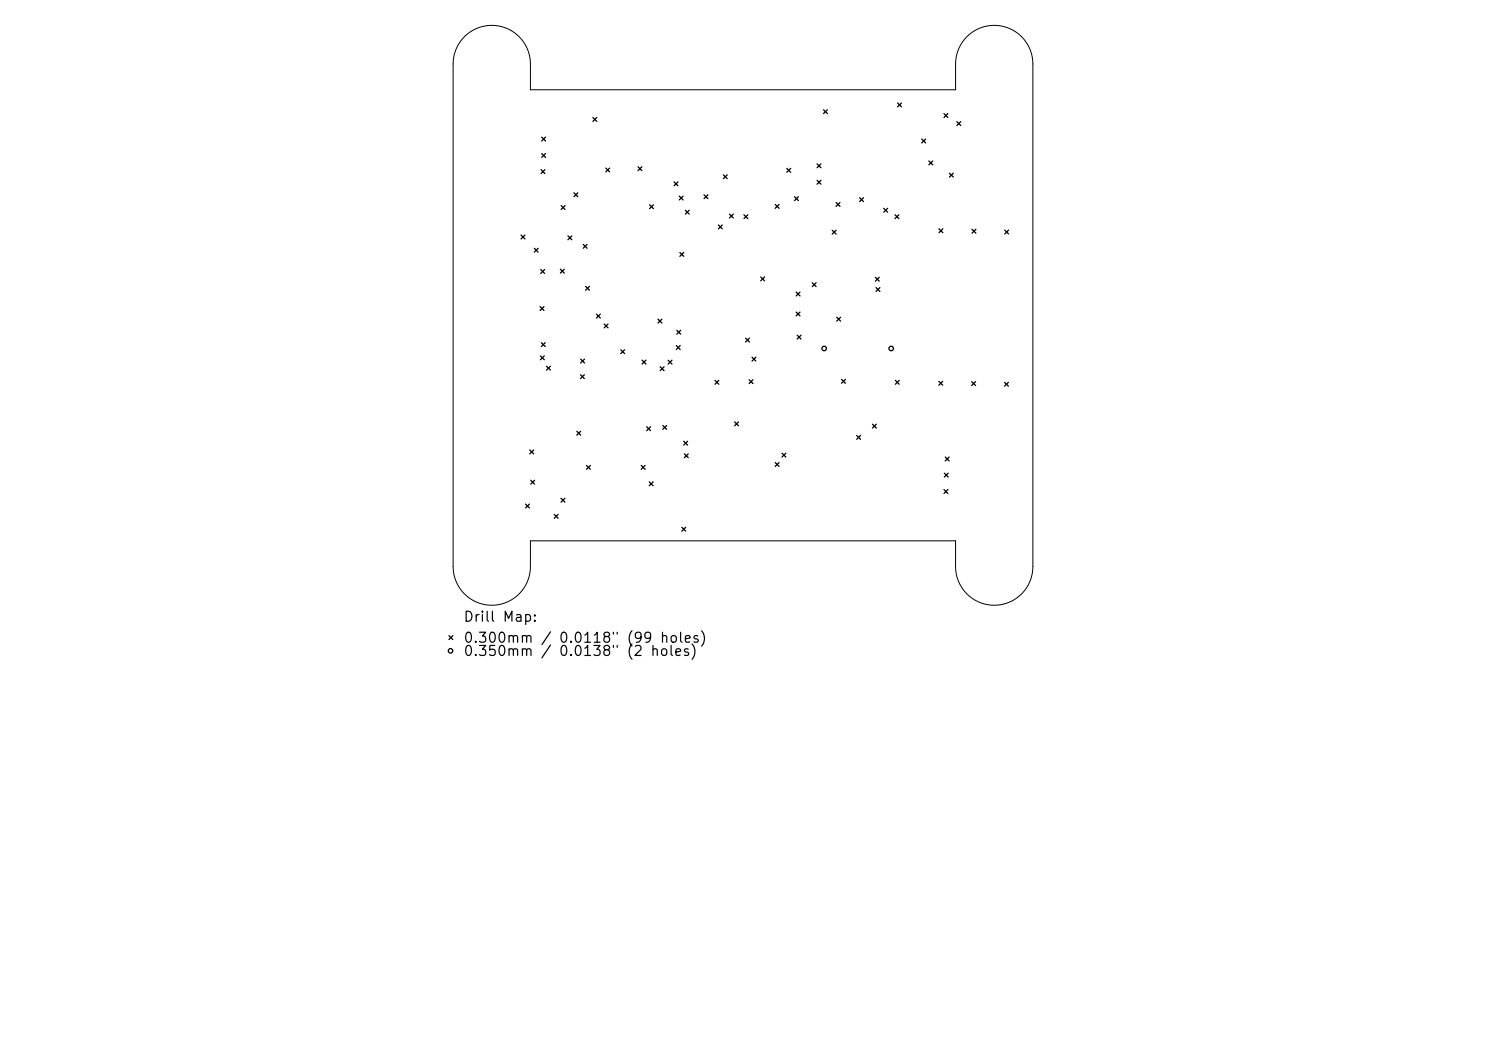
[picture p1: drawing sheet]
<svg xmlns="http://www.w3.org/2000/svg" width="297mm" height="210mm" viewBox="0 0 297 210" stroke-linecap="round" stroke-linejoin="round" font-family="sans-serif">
<defs><g id="words">
<g font-size="2">
<text x="92.5" y="124.7">Drill Map:</text>
<text x="92.5" y="128.9">0.300mm / 0.0118&quot; (99 holes)</text>
<text x="92.5" y="131.6">0.350mm</text>
<text x="111.5" y="131.6">0.0138&quot; (2</text>
</g>
</g></defs>
<path d="M92.8 7.3a7.7 7.7 0 0 1 8.4-1.6 7.7 7.7 0 0 1 4.8 7.1v5.1h85v-5.1a7.7 7.7 0 0 1 7.7-7.7 7.7 7.7 0 0 1 7.7 7.7v100.4a7.7 7.7 0 0 1-7.7 7.7 7.7 7.7 0 0 1-7.7-7.7v-5.1h-85v5.1a7.7 7.7 0 0 1-7.7 7.7 7.7 7.7 0 0 1-7.7-7.7v-100.4a7.7 7.7 0 0 1 2.2-5.5z" fill="none" stroke="#000" stroke-width=".2"/>
<g fill="none" stroke="#000" stroke-width=".26">
<path d="M108.1 33.9l.8 .8M108.3 27.4l.7 .8M108.3 30.7l.7 .8M108.9 33.9l-.8 .8M109 27.4l-.7 .8M109 30.7l-.7 .8M114.7 38.5l.8 .8M115.5 38.5l-.8 .8M118.5 23.5l.8 .7M119.3 23.5l-.8 .7M121.1 33.6l.7 .8M121.8 33.6l-.7 .8"/>
<path d="M127.5 33.3l.8 .8M128.3 33.3l-.8 .8M134.7 36.4l.8 .7M135.5 36.4l-.8 .7M135.8 39.2l.7 .8M136.5 39.2l-.7 .8M140.7 38.9l.8 .8M141.5 38.9l-.8 .8M144.6 34.9l.7 .8M145.3 34.9l-.7 .8M157.3 33.6l.7 .8M158 33.6l-.7 .8"/>
<path d="M158.8 39.3l.8 .8M159.6 39.3l-.8 .8M163.3 32.7l.8 .8M163.3 36l.8 .8M164.1 32.7l-.8 .8M164.1 36l-.8 .8M164.6 21.9l.8 .8M165.4 21.9l-.8 .8M171.8 39.5l.8 .8M172.6 39.5l-.8 .8M179.4 20.6l.8 .8M180.2 20.6l-.8 .8"/>
<path d="M184.2 27.8l.8 .8M185 27.8l-.8 .8M185.6 32.2l.8 .7M186.4 32.2l-.8 .7M188.7 22.7l.7 .8M189.4 22.7l-.7 .8M189.8 34.6l.7 .8M190.5 34.6l-.7 .8M191.2 24.3l.8 .8M192 24.3l-.8 .8M104.1 47l.8 .7M104.9 47l-.8 .7"/>
<path d="M106.8 49.6l.8 .8M107.6 49.6l-.8 .8M108.1 53.9l.7 .7M108.8 53.9l-.7 .7M112 53.8l.8 .8M112.2 41.1l.7 .8M112.8 53.8l-.8 .8M112.9 41.1l-.7 .8M113.5 47.1l.8 .8M114.3 47.1l-.8 .8M116.6 48.8l.7 .8M117 57.2l.8 .8"/>
<path d="M117.3 48.8l-.7 .8M117.8 57.2l-.8 .8M129.8 40.9l.8 .8M130.6 40.9l-.8 .8M135.9 50.4l.8 .8M136.7 50.4l-.8 .8M137 42l.8 .8M137.8 42l-.8 .8M143.6 44.9l.8 .8M144.4 44.9l-.8 .8M145.8 42.8l.8 .8M146.6 42.8l-.8 .8"/>
<path d="M148.7 42.9l.8 .8M149.5 42.9l-.8 .8M152 55.3l.8 .8M152.8 55.3l-.8 .8M154.9 40.9l.8 .7M155.7 40.9l-.8 .7M159.1 58.4l.8 .7M159.9 58.4l-.8 .7M162.3 56.5l.8 .8M163.1 56.5l-.8 .8M166.3 46l.8 .8M167.1 46l-.8 .8"/>
<path d="M167.1 40.5l.8 .7M167.9 40.5l-.8 .7M175 55.4l.7 .8M175.1 57.5l.8 .7M175.7 55.4l-.7 .8M175.9 57.5l-.8 .7M176.6 41.6l.8 .8M177.4 41.6l-.8 .8M178.9 42.9l.8 .8M179.7 42.9l-.8 .8M187.7 45.7l.7 .8M188.4 45.7l-.7 .8"/>
<path d="M194.3 45.8l.7 .8M195 45.8l-.7 .8M200.8 46l.8 .7M201.6 46l-.8 .7M107.9 61.3l.8 .7M108 71.1l.8 .8M108.2 68.5l.8 .7M108.7 61.3l-.8 .7M108.8 71.1l-.8 .8M109 68.5l-.8 .7M109.2 73.2l.8 .7M110 73.2l-.8 .7"/>
<path d="M116 74.9l.8 .8M116.1 71.8l.7 .7M116.8 74.9l-.8 .8M116.8 71.8l-.7 .7M119.2 62.8l.8 .8M120 62.8l-.8 .8M120.8 64.7l.7 .8M121.5 64.7l-.7 .8M124.1 69.9l.7 .8M124.8 69.9l-.7 .8M128.3 72l.8 .7M129.1 72l-.8 .7"/>
<path d="M131.5 63.8l.8 .7M132 73.3l.7 .8M132.3 63.8l-.8 .7M132.7 73.3l-.7 .8M133.5 72l.8 .8M134.3 72l-.8 .8M135.2 69.1l.7 .7M135.3 66l.7 .8M135.9 69.1l-.7 .7M136 66l-.7 .8M142.9 76l.8 .8M143.7 76l-.8 .8"/>
<path d="M149 67.6l.8 .7M149.7 75.9l.8 .7M149.8 67.6l-.8 .7M150.3 71.4l.8 .7M150.5 75.9l-.8 .7M151.1 71.4l-.8 .7M159.1 62.4l.8 .7M159.3 67l.8 .8M159.9 62.4l-.8 .7M160.1 67l-.8 .8M167.2 63.4l.8 .8M168 63.4l-.8 .8"/>
<path d="M168.2 75.8l.8 .8M169 75.8l-.8 .8M179 76l.7 .8M179.7 76l-.7 .8M187.6 76.2l.8 .8M188.4 76.2l-.8 .8M194.2 76.3l.8 .7M195 76.3l-.8 .7M200.8 76.4l.7 .8M201.5 76.4l-.7 .8M105.9 89.9l.8 .8M106.1 96l.8 .7"/>
<path d="M106.7 89.9l-.8 .8M106.9 96l-.8 .7M112.1 99.6l.8 .7M112.9 99.6l-.8 .7M115.3 86.2l.8 .7M116.1 86.2l-.8 .7M117.2 93l.8 .8M118 93l-.8 .8M128.2 93l.7 .8M128.9 93l-.7 .8M129.3 85.3l.7 .7M129.8 96.3l.7 .8"/>
<path d="M130 85.3l-.7 .7M130.5 96.3l-.7 .8M132.5 85l.7 .8M133.2 85l-.7 .8M136.7 88.2l.7 .7M136.8 90.7l.8 .8M137.4 88.2l-.7 .7M137.6 90.7l-.8 .8M146.8 84.3l.8 .8M147.6 84.3l-.8 .8M154.9 92.4l.8 .8M155.7 92.4l-.8 .8"/>
<path d="M156.3 90.6l.8 .7M157.1 90.6l-.8 .7M171.2 87l.8 .8M172 87l-.8 .8M174.4 84.8l.8 .7M175.2 84.8l-.8 .7M188.7 97.8l.7 .8M188.7 94.5l.8 .8M188.9 91.3l.8 .8M189.4 97.8l-.7 .8M189.5 94.5l-.8 .8M189.7 91.3l-.8 .8"/>
<path d="M105 100.7l.8 .8M105.8 100.7l-.8 .8M110.8 102.8l.7 .8M111.5 102.8l-.7 .8M136.3 105.4l.7 .7M137 105.4l-.7 .7M89.7 127l.8 .8M90.5 127l-.8 .8"/>
<circle cx="164.7" cy="69.6" r=".45"/>
<circle cx="178.1" cy="69.6" r=".45"/>
<circle cx="90" cy="130" r=".45"/>
</g>
<use href="#words"/>
</svg>
